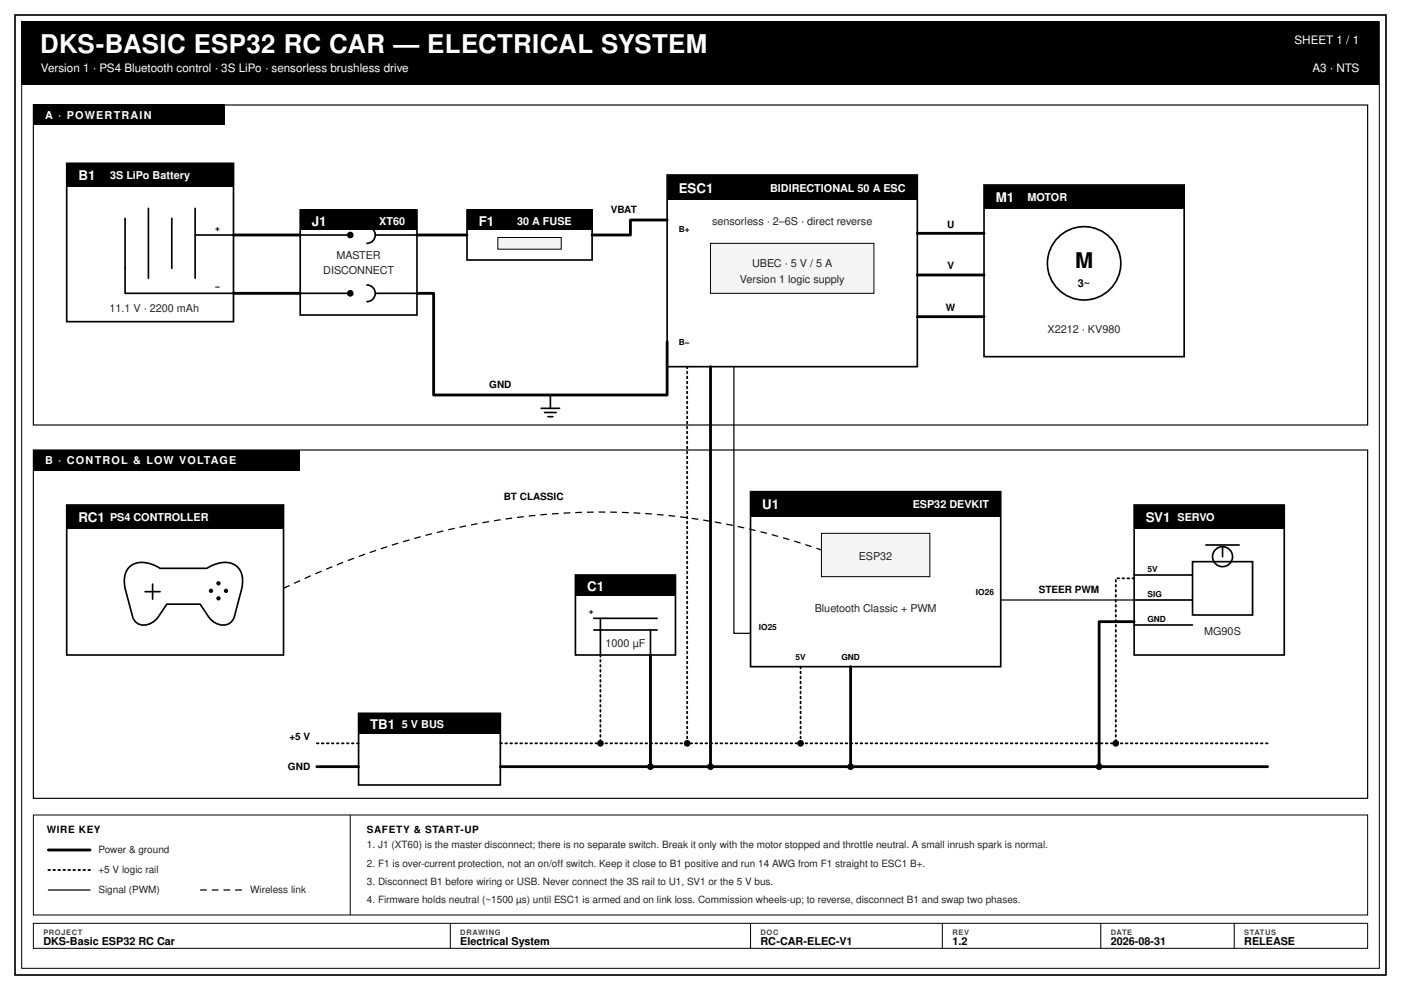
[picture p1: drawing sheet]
<svg xmlns="http://www.w3.org/2000/svg" width="315mm" height="223mm" viewBox="0 0 315 223" stroke-linecap="round" stroke-linejoin="round" font-family="sans-serif">
<defs><g id="words">
<text font-size="5.8" fill="#fff" x="9" y="11.8">DKS-BASIC ESP32 RC CAR — ELECTRICAL SYSTEM</text>
<text font-size="4.9" x="241.8" y="60.4">M</text>
<g font-size="3" fill="#fff">
<text x="17.6" y="40.5">B1</text>
<text x="152.7" y="43.3">ESC1</text>
<text x="224" y="45.4">M1</text>
<text x="70.2" y="50.8">J1</text>
<text x="107.7" y="50.8">F1</text>
<text x="17.6" y="117.4">RC1</text>
<text x="171.4" y="114.6">U1</text>
<text x="257.7" y="117.4">SV1</text>
<text x="132" y="133">C1</text>
<text x="83.3" y="164.1">TB1</text>
</g>
<g font-size="2.6" fill="#fff">
<text x="291.2" y="9.9">SHEET 1 / 1</text>
<text x="9.2" y="16.3">Version 1 · PS4 Bluetooth control · 3S LiPo · sensorless brushless drive</text>
<text x="295.2" y="16.3">A3 · NTS</text>
</g>
<g font-size="2.4" fill="#fff">
<text x="10.1" y="26.8">A · POWERTRAIN</text>
<text x="24.8" y="40.3">3S LiPo Battery</text>
<text x="173.2" y="43.1">BIDIRECTIONAL 50 A ESC</text>
<text x="231.1" y="45.2">MOTOR</text>
<text x="85.3" y="50.6">XT60</text>
<text x="116.3" y="50.6">30 A FUSE</text>
<text x="10.1" y="104.5">B · CONTROL &amp; LOW VOLTAGE</text>
<text x="24.8" y="117.2">PS4 CONTROLLER</text>
<text x="205.3" y="114.4">ESP32 DEVKIT</text>
<text x="264.8" y="117.2">SERVO</text>
<text x="90.4" y="163.9">5 V BUS</text>
</g>
<g font-size="2.4" fill="#222">
<text x="160.2" y="50.6">sensorless · 2–6S · direct reverse</text>
<text x="75.7" y="58.3">MASTER</text>
<text x="72.7" y="61.7">DISCONNECT</text>
<text x="166.4" y="63.8">Version 1 logic supply</text>
<text x="169.2" y="60">UBEC · 5 V / 5 A</text>
<text x="24.6" y="70.1">11.1 V · 2200 mAh</text>
<text x="235.6" y="75">X2212 · KV980</text>
<text x="193.2" y="126">ESP32</text>
<text x="183.2" y="137.6">Bluetooth Classic + PWM</text>
<text x="270.8" y="142.9">MG90S</text>
<text x="136.2" y="145.5">1000 µF</text>
</g>
<g font-size="2.4">
<text x="242.5" y="64.5">3~</text>
<text x="9.8" y="212.7">DKS-Basic ESP32 RC Car</text>
<text x="103.5" y="212.7">Electrical System</text>
<text x="171.1" y="212.7">RC-CAR-ELEC-V1</text>
<text x="214.2" y="212.7">1.2</text>
<text x="249.8" y="212.7">2026-08-31</text>
<text x="279.9" y="212.7">RELEASE</text>
</g>
<g font-size="2.3">
<text x="137.4" y="48">VBAT</text>
<text x="213" y="51.2">U</text>
<text x="213.1" y="60.6">V</text>
<text x="212.8" y="69.9">W</text>
<text x="110" y="87.4">GND</text>
<text x="113.3" y="112.5">BT CLASSIC</text>
<text x="233.7" y="133.5">STEER PWM</text>
<text x="65.1" y="166.5">+5 V</text>
<text x="64.8" y="173.3">GND</text>
<text x="10.5" y="187.5">WIRE KEY</text>
<text x="82.5" y="187.5">SAFETY &amp; START-UP</text>
</g>
<g font-size="2.3" fill="#222">
<text x="82.5" y="190.9">1. J1 (XT60) is the master disconnect; there is no separate switch. Break it only with the motor stopped and throttle neutral. A small inrush spark is normal.</text>
<text x="22.1" y="192">Power &amp; ground</text>
<text x="22.1" y="196.5">+5 V logic rail</text>
<text x="82.5" y="195">2. F1 is over-current protection, not an on/off switch. Keep it close to B1 positive and run 14 AWG from F1 straight to ESC1 B+.</text>
<text x="22.1" y="201">Signal (PWM)</text>
<text x="56.3" y="201">Wireless link</text>
<text x="82.5" y="199.2">3. Disconnect B1 before wiring or USB. Never connect the 3S rail to U1, SV1 or the 5 V bus.</text>
<text x="82.5" y="203.3">4. Firmware holds neutral (~1500 µs) until ESC1 is armed and on link loss. Commission wheels-up; to reverse, disconnect B1 and swap two phases.</text>
</g>
<g font-size="1.9">
<text x="48.4" y="51.9">+</text>
<text x="152.7" y="52.1">B+</text>
<text x="48.4" y="65.1">−</text>
<text x="152.7" y="77.6">B−</text>
<text x="258.1" y="128.6">5V</text>
<text x="219.5" y="133.9">IO26</text>
<text x="258.1" y="134.3">SIG</text>
<text x="132.4" y="138.2">+</text>
<text x="170.7" y="141.8">IO25</text>
<text x="258.1" y="139.9">GND</text>
<text x="178.9" y="148.5">5V</text>
<text x="189.2" y="148.5">GND</text>
</g>
<g font-size="1.7" fill="#444">
<text x="9.8" y="210.4">PROJECT</text>
<text x="103.5" y="210.4">DRAWING</text>
<text x="171.1" y="210.4">DOC</text>
<text x="214.2" y="210.4">REV</text>
<text x="249.8" y="210.4">DATE</text>
<text x="279.9" y="210.4">STATUS</text>
</g>
</g></defs>
<path d="M3.4 3.4h308.3v216h-308.3z" fill="none" stroke="#000" stroke-width=".38"/>
<path d="M4.9 4.9h305.3v213h-305.3z" fill="none" stroke="#000" stroke-width=".22"/>
<path d="M4.9 4.9h305.3v14.2h-305.3zM7.5 23.6h43.1v4.5h-43.1z" fill="#000"/>
<path d="M7.5 23.6h300.1v72h-300.1z" fill="none" stroke="#000" stroke-width=".26"/>
<path d="M15 36.8h37.5v35.6h-37.5z" fill="#fff" stroke="#000" stroke-width=".38"/>
<path d="M15 36.8h37.5v5.2h-37.5z" fill="#000"/>
<path d="M28.1 49.1v16.9h24.4M33.4 46.9v15.7M38.6 49.1v11.3M43.9 46.9v15.7M43.9 52.9h8.6" fill="none" stroke="#000" stroke-width=".38"/>
<path d="M67.5 47.3h26.3v23.6h-26.3z" fill="#fff" stroke="#000" stroke-width=".38"/>
<g fill="#000">
<path d="M67.5 47.3h26.3v4.5h-26.3z"/>
<circle cx="78.8" cy="52.9" r=".75"/>
<circle cx="78.8" cy="66" r=".75"/>
</g>
<path d="M67.5 52.9h10.5M82.5 51a1.88 1.88 0 0 1 1.9 1.9 1.88 1.88 0 0 1-1.9 1.9M84.4 52.9h9.4M67.5 66h10.5M82.5 64.1a1.87 1.87 0 0 1 1.9 1.9 1.87 1.87 0 0 1-1.9 1.9M84.4 66h9.4" fill="none" stroke="#000" stroke-width=".38"/>
<path d="M105 47.3h28.2v11.2h-28.2z" fill="#fff" stroke="#000" stroke-width=".38"/>
<path d="M105 47.3h28.2v4.5h-28.2z" fill="#000"/>
<path d="M112 53.4h14.2v2.7h-14.2z" fill="#f4f4f4" stroke="#000" stroke-width=".22"/>
<path d="M150.1 39.4h56.2v43.1h-56.2z" fill="#fff" stroke="#000" stroke-width=".38"/>
<path d="M150.1 39.4h56.2v5.6h-56.2z" fill="#000"/>
<path d="M159.8 54.8h36.8v11.2h-36.8z" fill="#f4f4f4" stroke="#000" stroke-width=".22"/>
<path d="M221.3 41.6h45v38.7h-45z" fill="#fff" stroke="#000" stroke-width=".38"/>
<path d="M221.3 41.6h45v5.3h-45zM7.5 101.3h60v4.5h-60z" fill="#000"/>
<g fill="none" stroke="#000" stroke-width=".38">
<path d="M121.7 91.9h4.2M122.5 92.8h2.6M123.2 93.8h1.2M123.8 88.9v3"/>
<circle cx="243.8" cy="59.3" r="8.3"/>
</g>
<path d="M52.5 52.9h15M93.8 52.9h11.2M150.1 49.5h-8.3v3.4h-8.6M206.3 52.5h15M52.5 66h15M93.8 66h3.7v22.9h52.6v-12M206.3 61.9h15M206.3 71.3h15" fill="none" stroke="#000" stroke-width=".64"/>
<path d="M7.5 101.3h300.1v78.3h-300.1z" fill="none" stroke="#000" stroke-width=".26"/>
<path d="M15 113.6h48.8v33.8h-48.8z" fill="#fff" stroke="#000" stroke-width=".38"/>
<g fill="#000">
<path d="M15 113.6h48.8v5.3h-48.8z"/>
<circle cx="47.5" cy="133" r=".49"/>
<circle cx="49.1" cy="134.6" r=".49"/>
<circle cx="49.1" cy="131.3" r=".49"/>
<circle cx="50.8" cy="133" r=".49"/>
</g>
<path d="M29.3 127.5a5.2 5.2 0 0 1 5.6-.2l1.1 .6h10.5a6.4 6.4 0 0 1 6.1-.9 3.9 3.9 0 0 1 2 4.1l-.2 1.3-1.7 6.4a2.83 2.83 0 0 1-4.6 1.2l-1.2-1.2-1.9-2.8h-7.5l-1.9 2.8a3.5 3.5 0 0 1-5 1.2l-.8-1.2-1.7-6.4a5.1 5.1 0 0 1 1.2-4.9zM32.6 133.1h3.4M34.3 131.5v3.3" fill="none" stroke="#000" stroke-width=".38"/>
<path d="M168.8 110.6h56.3v39.4h-56.3z" fill="#fff" stroke="#000" stroke-width=".38"/>
<path d="M168.8 110.6h56.3v5.7h-56.3z" fill="#000"/>
<path d="M184.8 120h24.3v9.8h-24.3z" fill="#f4f4f4" stroke="#000" stroke-width=".22"/>
<path d="M255.1 113.6h33.8v33.8h-33.8z" fill="#fff" stroke="#000" stroke-width=".38"/>
<path d="M255.1 113.6h33.8v5.3h-33.8z" fill="#000"/>
<path d="M268.2 126.4h13.5v12h-13.5z" fill="#fff" stroke="#000" stroke-width=".38"/>
<g fill="none" stroke="#000" stroke-width=".38">
<path d="M255.1 129.4h13.1M255.1 135h13.1M271.2 122.6h7.5M275 123v2.3M255.1 140.6h13.1"/>
<circle cx="275" cy="125.3" r="2.25"/>
</g>
<path d="M129.4 129.4h22.5v18h-22.5z" fill="#fff" stroke="#000" stroke-width=".38"/>
<path d="M129.4 129.4h22.5v4.5h-22.5z" fill="#000"/>
<path d="M133.5 139.1h14.3M135.1 139.1v8.3M133.5 141.8h14.3M146.3 141.8v5.6" fill="none" stroke="#000" stroke-width=".38"/>
<path d="M80.7 160.5h31.8v16.1h-31.8z" fill="#fff" stroke="#000" stroke-width=".38"/>
<g fill="#000">
<path d="M80.7 160.5h31.8v4.5h-31.8z"/>
<circle cx="135.1" cy="167.3" r=".75"/>
<circle cx="146.3" cy="172.5" r=".75"/>
<circle cx="154.6" cy="167.3" r=".75"/>
<circle cx="159.8" cy="172.5" r=".75"/>
<circle cx="180.1" cy="167.3" r=".75"/>
<circle cx="191.3" cy="172.5" r=".75"/>
<circle cx="247.2" cy="172.5" r=".75"/>
<circle cx="251" cy="167.3" r=".75"/>
</g>
<path d="M154.6 82.5v84.8M255.1 130.1h-4.1v37.2M135.1 147.4v19.9M180.1 150v17.3M71.3 167.3h9.4M112.5 167.3h172.6M10.9 195.8h9.4" fill="none" stroke="#000" stroke-width=".41" stroke-dasharray=".4 .8"/>
<path d="M159.8 82.5v90M255.1 139.9h-7.9v32.6M146.3 147.4v25.1M191.3 150v22.5M71.3 172.5h9.4M112.5 172.5h172.6M10.9 191.3h9.4" fill="none" stroke="#000" stroke-width=".64"/>
<path d="M165.1 82.5v60h3.7M225.1 135h30M10.9 200.3h9.4" fill="none" stroke="#000" stroke-width=".28"/>
<path d="M63.8 132.4a162.9 162.9 0 0 1 76.7-17.1 149 149 0 0 1 44.3 8.5M45 200.3h9.4" fill="none" stroke="#000" stroke-width=".28" stroke-dasharray="1.5 1.1" stroke-linecap="butt"/>
<path d="M7.5 183.4h300.1v22.5h-300.1zM78.8 183.4v22.5M7.5 207.8h300.1v5.6h-300.1zM101.3 207.8v5.6M168.8 207.8v5.6M212 207.8v5.6M247.6 207.8v5.6M277.6 207.8v5.6" fill="none" stroke="#000" stroke-width=".22"/>
<use href="#words"/>
</svg>
